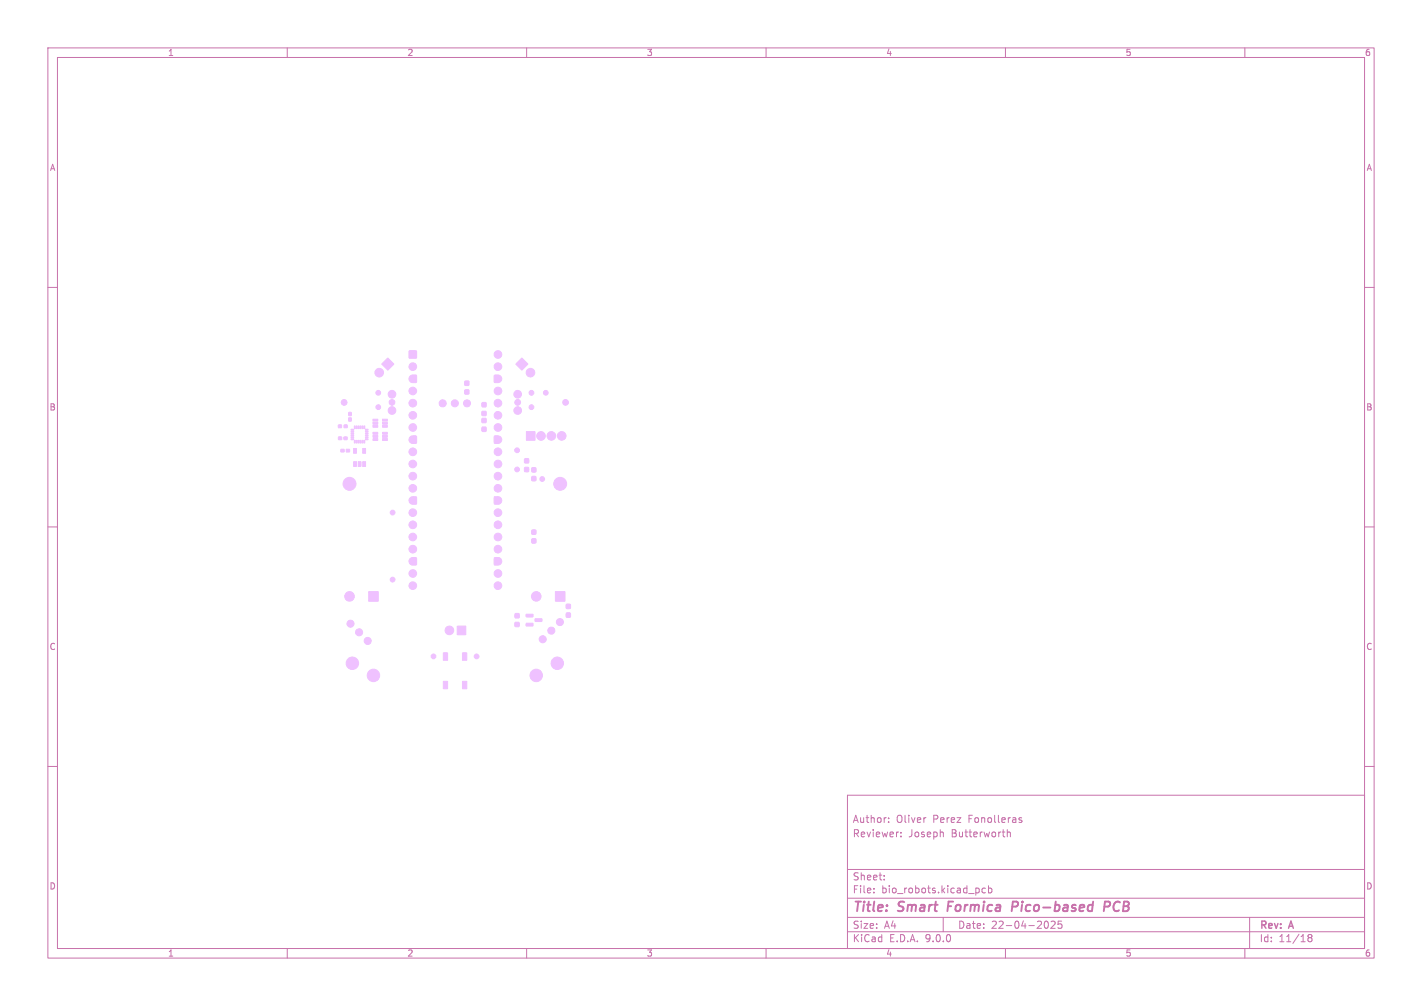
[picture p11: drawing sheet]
<svg xmlns="http://www.w3.org/2000/svg" width="297mm" height="210mm" viewBox="0 0 297 210" stroke-linecap="round" stroke-linejoin="round" font-family="sans-serif">
<defs><g id="words">
<g font-size="2.8" fill="#c872ab">
<text x="178" y="190.9">Title:</text>
<text x="187.7" y="190.9">Smart</text>
<text x="198.7" y="190.9">Formica</text>
<text x="213" y="190.9">Pico-based</text>
<text x="233" y="190.9">PCB</text>
</g>
<g font-size="2.1" fill="#c872ab">
<text x="178" y="172">Author:</text>
<text x="187.2" y="172">Oliver</text>
<text x="194.9" y="172">Perez</text>
<text x="202.4" y="172">Fonolleras</text>
<text x="178" y="175">Reviewer:</text>
<text x="189.7" y="175">Joseph</text>
<text x="198.7" y="175">Butterworth</text>
<text x="178" y="184">Sheet:</text>
<text x="178" y="186.7">File:</text>
<text x="184.1" y="186.7">bio_robots.kicad_pcb</text>
<text x="178" y="196.9">KiCad</text>
<text x="178" y="194.1">Size:</text>
<text x="184.7" y="194.1">A4</text>
<text x="185.7" y="196.9">E.D.A.</text>
<text x="193.3" y="196.9">9.0.0</text>
<text x="200" y="194.1">Date:</text>
<text x="207" y="194.1">22-04-2025</text>
<text x="263" y="194.3">Rev:</text>
<text x="263" y="196.9">Id:</text>
<text x="267.1" y="196.9">11/18</text>
<text x="269.4" y="194.3">A</text>
</g>
<g font-size="1.8" fill="#c872ab">
<text x="35" y="11.9">1</text>
<text x="85" y="11.9">2</text>
<text x="135" y="11.9">3</text>
<text x="185" y="11.9">4</text>
<text x="235" y="11.9">5</text>
<text x="285" y="11.9">6</text>
<text x="10.3" y="35.9">A</text>
<text x="285.4" y="35.9">A</text>
<text x="10.3" y="85.9">B</text>
<text x="285.3" y="85.9">B</text>
<text x="10.3" y="135.9">C</text>
<text x="285.3" y="135.9">C</text>
<text x="10.3" y="185.9">D</text>
<text x="285.3" y="185.9">D</text>
<text x="35" y="199.9">1</text>
<text x="85" y="199.9">2</text>
<text x="135" y="199.9">3</text>
<text x="185" y="199.9">4</text>
<text x="235" y="199.9">5</text>
<text x="285" y="199.9">6</text>
</g>
</g></defs>
<g fill="none" stroke="#c872ab" stroke-width=".21">
<path d="M10 10h277v190h-277zM12 12h273v186h-273zM60 10v2M110 10v2M160 10v2M210 10v2M260 10v2M10 60h2M285 60h2M10 110h2M285 110h2M10 160h2"/>
<path d="M177 166h108v32h-108zM185.6 171.6v.1M185.6 170.8v.1M188.2 174.6v.1M188.2 173.8v.1M193.2 170.7h.2M210.4 173.2v1.5M210.4 173.8l.2-.1 .4 .1v.9M213.4 170.8l-.4-.1-.2 .2 .1 .2 .5 .2v.3h-.6M285 160h2M60 198v2M110 198v2"/>
<path d="M160 198v2M177 194.5h108M177 191.5h108M177 187.5h108M177 181.5h108M182.5 186.3v.1M182.5 185.5v.1M184.7 183.6v.1M184.7 182.8v.1M197 191.5v3M204.5 185.5v.8M205.8 185.5l-.4-.1-.3 .3 .1 .6h.6"/>
<path d="M206.5 185.5l.4-.1 .3 .3-.2 .6h-.5M206.5 184.9v1.5M210 198v2M218.3 192.4l.2-.1a.8 .8 0 0 1 .5 .7 .8 .8 0 0 1-.5 .8l-.2-.1M219.5 192.4l.6-.1 .3 .4-.9 1.1h.9M221.7 192.3h-.7v.7l.2-.1h.5l.1 .3-.1 .5-.2 .1-.5-.1M260 198v2M261 191.5v6.5M273.5 195.7l-.3-.2 .3-.4h.2l.3 .3-.3 .3M273.5 195.7l-.3 .3v.5l.3 .1h.2l.3-.3v-.4l-.3-.2M273.5 195.7h.2"/>
</g>
<path d="M198.1 188.2l-.2 2M212.3 188.2h-.7l-.3 2M212.4 189.2l-1 .1M230.7 189.3h.7l.3-.2a.51 .51 0 0 0-.1-.9h-.8l-.3 2" fill="none" stroke="#c872ab" stroke-width=".4"/>
<g fill="#efc1ff" stroke="#efc1ff" stroke-width=".21">
<path d="M111.1 110.7h.8v.8h-.8z"/>
<path d="M111.1 112.5h.8v.8h-.8z"/>
<path d="M81 74.7l1.3 1.3-1.3 1.3-1.3-1.3z"/>
<path d="M109.6 97.6h.8v.8h-.8z"/>
<path d="M109.6 95.8h.8v.8h-.8z"/>
<path d="M71.9 88.7h.6v.6h-.6z"/>
<path d="M70.7 88.7h.6v.6h-.6z"/>
<path d="M79.9 91.6h1v.4h-1z"/>
<path d="M79.9 90.9h1v.4h-1z"/>
<path d="M79.9 90.3h1v.4h-1z"/>
<path d="M77.9 90.3h1v.4h-1z"/>
<path d="M77.9 90.9h1v.4h-1z"/>
<path d="M77.9 91.6h1v.4h-1z"/>
<path d="M96.6 136.3h.9v1.5h-.9z"/>
<path d="M92.6 136.3h.9v1.5h-.9z"/>
<path d="M92.6 142.2h.9v1.6h-.9z"/>
<path d="M96.6 142.2h.9v1.6h-.9z"/>
<path d="M85.5 73.3h1.5v1.4h-1.5z"/>
<path d="M85.6 78.6l.5-.3 .9 .1v1.4l-.8 .1a.8 .8 0 0 1-.7-1.1z"/>
<path d="M85.6 91.3l.5-.3 .9 .1v1.4l-.8 .1a.8 .8 0 0 1-.7-1.1z"/>
<path d="M85.6 104l.5-.3 .9 .1v1.4l-.8 .1a.8 .8 0 0 1-.7-1.1z"/>
<path d="M85.6 116.7l.5-.3 .9 .1v1.4l-.8 .1a.8 .8 0 0 1-.7-1.1z"/>
<path d="M103.2 116.5l.8-.1a.8 .8 0 0 1 .8 .8 .8 .8 0 0 1-.8 .8l-.8-.1z"/>
<path d="M103.2 103.8l.8-.1a.8 .8 0 0 1 .8 .8 .8 .8 0 0 1-.8 .8l-.8-.1z"/>
<path d="M103.2 91.1l.8-.1a.8 .8 0 0 1 .8 .8 .8 .8 0 0 1-.8 .8l-.8-.1z"/>
<path d="M103.2 78.4l.8-.1a.8 .8 0 0 1 .8 .8 .8 .8 0 0 1-.8 .8l-.8-.1z"/>
<path d="M73.8 96.4h.6v1h-.6z"/>
<path d="M74.8 96.4h.6v1h-.6z"/>
<path d="M75.7 96.4h.6v1h-.6z"/>
<path d="M75.7 93.6h.6v1h-.6z"/>
<path d="M73.8 93.6h.6v1h-.6z"/>
<path d="M72.3 93.8h.7v.5h-.7z"/>
<path d="M71.2 93.8h.7v.5h-.7z"/>
<path d="M72.8 87.2h.6v.7h-.6z"/>
<path d="M72.8 86.1h.6v.7h-.6z"/>
<path d="M100.7 84.1h.8v.8h-.8z"/>
<path d="M100.7 85.9h.8v.8h-.8z"/>
<path d="M109.9 90.1h1.8v1.8h-1.8z"/>
<path d="M118.3 128h.8v.8h-.8z"/>
<path d="M118.3 126.2h.8v.8h-.8z"/>
<path d="M109.9 128.2h1.3l.1 .5-1.3 .1z"/>
<path d="M109.9 130.1h1.3l.1 .5-1.3 .1z"/>
<path d="M111.8 129.2h1.3l.1 .5h-1.4z"/>
<path d="M71.8 91.2h.7v.6h-.7z"/>
<path d="M70.7 91.2h.7v.6h-.7z"/>
<path d="M100.7 87.4h.8v.8h-.8z"/>
<path d="M100.7 89.2h.8v.8h-.8z"/>
<path d="M97.1 81.4h.8v.8h-.8z"/>
<path d="M97.1 79.6h.8v.8h-.8z"/>
<path d="M95.5 130.7h1.8v1.8h-1.8z"/>
<path d="M107.7 76l1.3-1.3 1.3 1.3-1.3 1.3z"/>
<path d="M76 88.9l.2 .1v.5l-.2-.1z"/>
<path d="M75.6 88.9l.2 .1v.5l-.2-.1z"/>
<path d="M75.2 88.9l.2 .1v.5l-.2-.1z"/>
<path d="M74.8 88.9l.2 .1v.5l-.2-.1z"/>
<path d="M74.4 88.9l.2 .1v.5l-.2-.1z"/>
<path d="M74 88.9l.2 .1v.5l-.2-.1z"/>
<path d="M73.3 89.6h.5l.1 .2h-.5z"/>
<path d="M73.3 90h.5l.1 .2h-.5z"/>
<path d="M73.3 90.4h.5l.1 .2h-.5z"/>
<path d="M73.3 90.8h.5l.1 .2h-.5z"/>
<path d="M73.3 91.2h.5l.1 .2h-.5z"/>
<path d="M73.3 91.6h.5l.1 .2h-.5z"/>
<path d="M74 91.9l.2 .1v.5l-.2-.1z"/>
<path d="M74.4 91.9l.2 .1v.5l-.2-.1z"/>
<path d="M74.8 91.9l.2 .1v.5l-.2-.1z"/>
<path d="M75.2 91.9l.2 .1v.5l-.2-.1z"/>
<path d="M75.6 91.9l.2 .1v.5l-.2-.1z"/>
<path d="M76 91.9l.2 .1v.5l-.2-.1z"/>
<path d="M76.3 91.6h.5l.1 .2h-.5z"/>
<path d="M76.3 91.2h.5l.1 .2h-.5z"/>
<path d="M76.3 90.8h.5l.1 .2h-.5z"/>
<path d="M76.3 90.4h.5l.1 .2h-.5z"/>
<path d="M76.3 90h.5l.1 .2h-.5z"/>
<path d="M76.3 89.6h.5l.1 .2h-.5z"/>
<path d="M111.1 99.5h.8v.8h-.8z"/>
<path d="M111.1 97.7h.8v.8h-.8z"/>
<path d="M107.6 129.9h.8v.9h-.8z"/>
<path d="M107.6 128.1h.8v.9h-.8z"/>
<path d="M79.9 88.8h1v.4h-1z"/>
<path d="M79.9 88.2h1v.4h-1z"/>
<path d="M79.9 87.5h1v.4h-1z"/>
<path d="M77.9 87.5h1v.4h-1z"/>
<path d="M77.9 88.2h1v.4h-1z"/>
<path d="M77.9 88.8h1v.4h-1z"/>
<path d="M77 123.5h2v2h-2z"/>
<path d="M116 123.5h2v2h-2z"/>
<circle cx="73" cy="101" r="1.35"/>
<circle cx="79.2" cy="77.8" r=".9"/>
<circle cx="117" cy="101" r="1.35"/>
<circle cx="113.4" cy="133.4" r=".74"/>
<circle cx="115.2" cy="131.7" r=".74"/>
<circle cx="116.9" cy="129.9" r=".74"/>
<circle cx="113.3" cy="100" r=".5"/>
<circle cx="79" cy="85" r=".5"/>
<circle cx="82" cy="121" r=".5"/>
<circle cx="86.2" cy="76.5" r=".8"/>
<circle cx="86.2" cy="81.6" r=".8"/>
<circle cx="86.2" cy="84.2" r=".8"/>
<circle cx="86.2" cy="86.7" r=".8"/>
<circle cx="86.2" cy="89.2" r=".8"/>
<circle cx="86.2" cy="94.3" r=".8"/>
<circle cx="86.2" cy="96.9" r=".8"/>
<circle cx="86.2" cy="99.4" r=".8"/>
<circle cx="86.2" cy="101.9" r=".8"/>
<circle cx="86.2" cy="107" r=".8"/>
<circle cx="86.2" cy="109.6" r=".8"/>
<circle cx="86.2" cy="112.1" r=".8"/>
<circle cx="86.2" cy="114.6" r=".8"/>
<circle cx="86.2" cy="119.7" r=".8"/>
<circle cx="86.2" cy="122.3" r=".8"/>
<circle cx="104" cy="122.3" r=".8"/>
<circle cx="104" cy="119.7" r=".8"/>
<circle cx="104" cy="114.6" r=".8"/>
<circle cx="104" cy="112.1" r=".8"/>
<circle cx="104" cy="109.6" r=".8"/>
<circle cx="104" cy="107" r=".8"/>
<circle cx="104" cy="101.9" r=".8"/>
<circle cx="104" cy="99.4" r=".8"/>
<circle cx="104" cy="96.9" r=".8"/>
<circle cx="104" cy="94.3" r=".8"/>
<circle cx="104" cy="89.2" r=".8"/>
<circle cx="104" cy="86.7" r=".8"/>
<circle cx="104" cy="84.2" r=".8"/>
<circle cx="104" cy="81.6" r=".8"/>
<circle cx="104" cy="76.5" r=".8"/>
<circle cx="104" cy="74" r=".8"/>
<circle cx="111" cy="82" r=".5"/>
<circle cx="113" cy="91" r=".9"/>
<circle cx="115.2" cy="91" r=".9"/>
<circle cx="117.3" cy="91" r=".9"/>
<circle cx="108" cy="94" r=".5"/>
<circle cx="99.5" cy="137" r=".5"/>
<circle cx="82" cy="107" r=".5"/>
<circle cx="114" cy="82" r=".5"/>
<circle cx="93.9" cy="131.6" r=".9"/>
<circle cx="73.2" cy="130.2" r=".74"/>
<circle cx="75" cy="132" r=".74"/>
<circle cx="76.8" cy="133.8" r=".74"/>
<circle cx="73.6" cy="138.5" r="1.3"/>
<circle cx="78" cy="141" r="1.3"/>
<circle cx="110.8" cy="77.8" r=".9"/>
<circle cx="112" cy="141" r="1.3"/>
<circle cx="116.4" cy="138.5" r="1.3"/>
<circle cx="90.5" cy="137" r=".5"/>
<circle cx="79" cy="82" r=".5"/>
<circle cx="111" cy="85" r=".5"/>
<circle cx="108" cy="98" r=".5"/>
<circle cx="92.5" cy="84.2" r=".74"/>
<circle cx="95" cy="84.2" r=".74"/>
<circle cx="97.5" cy="84.2" r=".74"/>
<circle cx="81.9" cy="82.3" r=".8"/>
<circle cx="81.9" cy="85.7" r=".8"/>
<circle cx="81.9" cy="84" r=".6"/>
<circle cx="71.9" cy="84" r=".6"/>
<circle cx="73" cy="124.5" r="1"/>
<circle cx="108.1" cy="85.7" r=".8"/>
<circle cx="108.1" cy="82.3" r=".8"/>
<circle cx="108.1" cy="84" r=".6"/>
<circle cx="118.1" cy="84" r=".6"/>
<circle cx="112" cy="124.5" r="1"/>
</g>
<use href="#words"/>
</svg>
